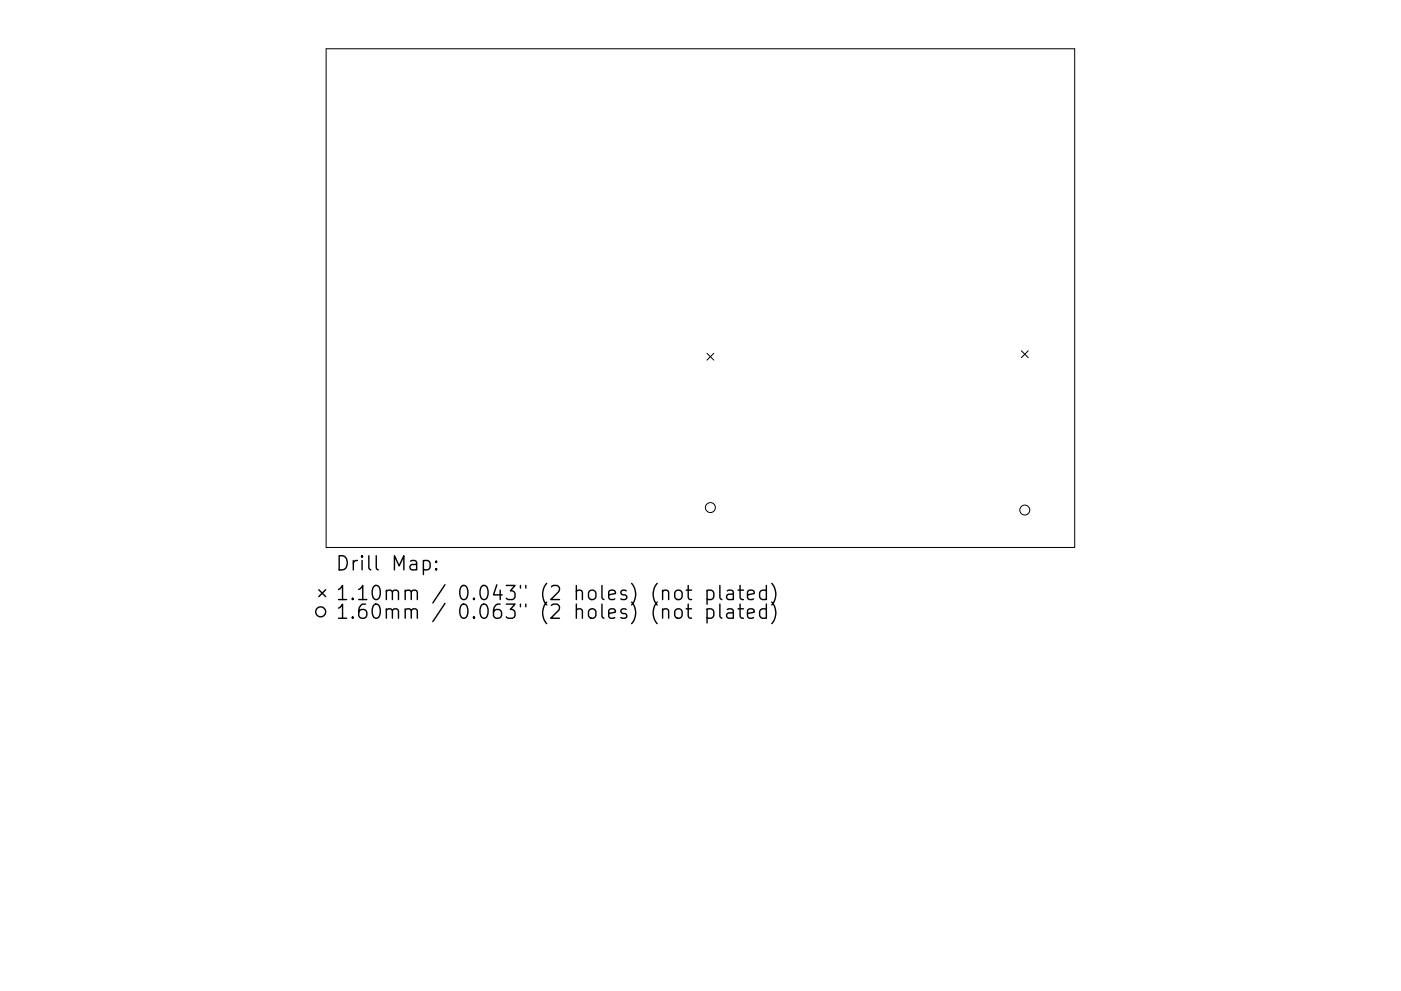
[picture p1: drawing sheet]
<svg xmlns="http://www.w3.org/2000/svg" width="297mm" height="210mm" viewBox="0 0 297 210" stroke-linecap="round" stroke-linejoin="round" font-family="sans-serif">
<defs><g id="words">
<g font-size="4.2">
<text x="71" y="121.1">Drill Map:</text>
<text x="71" y="127.4">1.10mm / 0.043&quot; (2 holes) (not plated)</text>
<text x="71" y="131.3">1.60mm / 0.063&quot; (2 holes) (not plated)</text>
</g>
</g></defs>
<g fill="none" stroke="#000" stroke-width=".21">
<path d="M69.1 10.3h158.8v105.9h-158.8zM149.9 75l1.4 1.4M151.3 75l-1.4 1.4M216.5 74.4l1.5 1.5M218 74.4l-1.5 1.5"/>
<circle cx="150.6" cy="107.7" r="1.06"/>
<circle cx="217.3" cy="108.2" r="1.06"/>
</g>
<g fill="none" stroke="#000" stroke-width=".3">
<path d="M89.8 119.1l.8-.2 .6 .6v.8l-.3 .5-.3 .1-.8-.1M92.5 119.1l.1 .1-.1 .1-.2-.1 .2-.1v.2M67.6 125.1l1.4 1.5M69 125.1l-1.4 1.5M92.5 120.6l.1 .2-.1 .1-.2-.1 .2-.2v.3M143.2 125.5a.81 .81 0 0 1 .8-.3 .81 .81 0 0 1 .6 .6v.8a.81 .81 0 0 1-.8 .6 .81 .81 0 0 1-.7-.6v-.8zM143.3 129.3a.81 .81 0 0 1 1.3 .4v.9a.81 .81 0 0 1-.8 .6 .81 .81 0 0 1-.7-.6v-.9zM145.5 125.2h1.1M145.5 129.2h1.1M145.9 124.2v2.6l.2 .3 .5 .1M145.9 128.2v2.5l.2 .3 .5 .2M149.9 125.4l.9-.2 .5 .6v.8l-.2 .5-.3 .1-.9-.1"/>
<path d="M149.9 129.3l.9-.1 .5 .5v.9l-.2 .4-.3 .2-.9-.2M149.9 125.2v3M149.9 129.2v3M152.6 124.2v2.6l.5 .4M152.6 128.2v2.5l.5 .5M154.2 125.4l.3-.2 .8 .2 .2 .2v1.6M154.2 129.3l.3-.1 .8 .1 .2 .3v1.6M155.5 125.9l-1 .2a.59 .59 0 0 0-.5 .5 .59 .59 0 0 0 .5 .6l1-.1M155.5 129.9l-1 .1a.59 .59 0 0 0-.5 .6 .59 .59 0 0 0 .5 .6l1-.2M156.5 125.2h1.1M156.5 129.2h1.1M156.9 124.2v2.6l.2 .3 .5 .1"/>
<path d="M156.9 128.2v2.5l.2 .3 .5 .2M158.5 126.2l1.4-.3-.1-.5-.9-.2-.4 .4v1.2l.1 .3 .3 .1 .9-.1M158.5 130.2l1.4-.3-.1-.6-.9-.1-.4 .4v1.1l.1 .3 .3 .2 .9-.2M162.5 125.4l-.9-.2-.5 .6v.8l.2 .5 .3 .1 .9-.1M162.5 129.3l-.9-.1-.5 .5v.9l.2 .4 .3 .2 .9-.2M162.5 124.2v3M162.5 128.2v3M163.6 123.8a3.4 3.4 0 0 1 0 4.6M163.6 127.7a3.4 3.4 0 0 1 0 4.6"/>
<circle cx="68" cy="129.8" r="1.06"/>
</g>
<use href="#words"/>
</svg>
